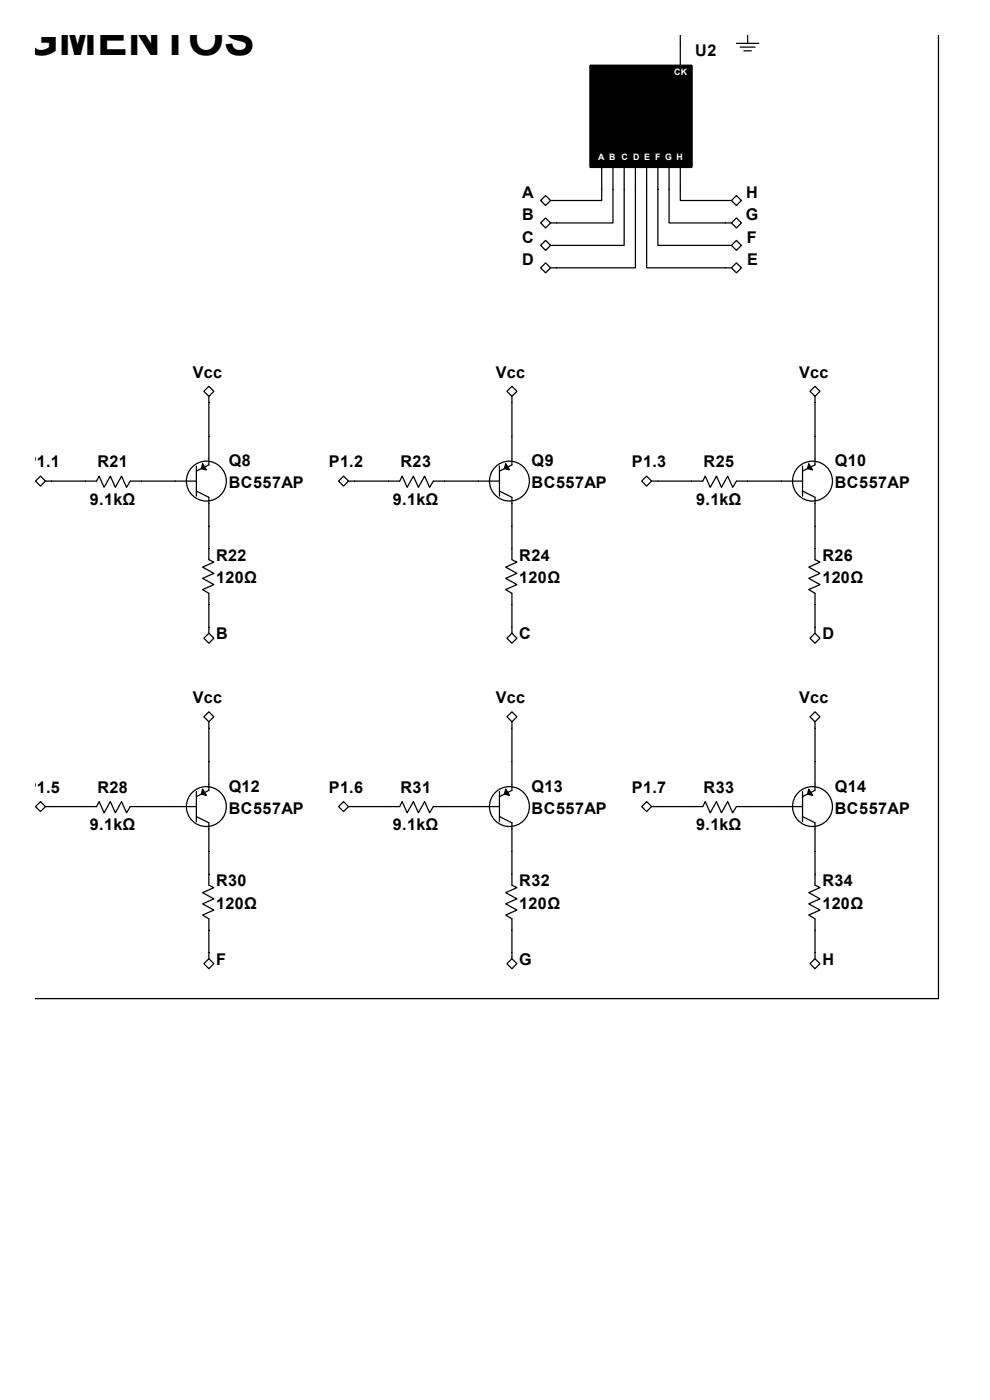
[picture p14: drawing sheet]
<svg xmlns="http://www.w3.org/2000/svg" width="210mm" height="297mm" viewBox="0 0 210 297" stroke-linecap="round" stroke-linejoin="round" font-family="sans-serif">
<defs><g id="words">
<text font-size="9.8" x="4.8" y="11.7">GMENTOS</text>
<g font-size="3.4">
<text x="147.4" y="11.8">U2</text>
<text x="110.8" y="42">A</text>
<text x="158.3" y="42">H</text>
<text x="110.8" y="46.7">B</text>
<text x="158.2" y="46.7">G</text>
<text x="110.8" y="51.5">C</text>
<text x="158.4" y="51.5">F</text>
<text x="110.8" y="56.3">D</text>
<text x="158.5" y="56.3">E</text>
<text x="40.9" y="80.1">Vcc</text>
<text x="105.2" y="80.1">Vcc</text>
<text x="169.5" y="80.1">Vcc</text>
<text x="5.5" y="99.1">P1.1</text>
<text x="20.7" y="99.1">R21</text>
<text x="48.5" y="98.8">Q8</text>
<text x="69.8" y="99.1">P1.2</text>
<text x="85" y="99.1">R23</text>
<text x="112.8" y="98.8">Q9</text>
<text x="134.1" y="99.1">P1.3</text>
<text x="149.3" y="99.1">R25</text>
<text x="177.1" y="98.8">Q10</text>
<text x="19" y="107.1">9.1kΩ</text>
<text x="48.5" y="103.6">BC557AP</text>
<text x="83.4" y="107.1">9.1kΩ</text>
<text x="112.8" y="103.6">BC557AP</text>
<text x="147.7" y="107.1">9.1kΩ</text>
<text x="177.1" y="103.6">BC557AP</text>
<text x="45.8" y="119">R22</text>
<text x="110.2" y="119">R24</text>
<text x="174.5" y="119">R26</text>
<text x="45.8" y="123.7">120Ω</text>
<text x="110.2" y="123.7">120Ω</text>
<text x="174.5" y="123.7">120Ω</text>
<text x="45.8" y="135.6">B</text>
<text x="110.2" y="135.6">C</text>
<text x="174.5" y="135.6">D</text>
<text x="40.9" y="149.1">Vcc</text>
<text x="105.2" y="149.1">Vcc</text>
<text x="169.5" y="149.1">Vcc</text>
<text x="48.5" y="167.9">Q12</text>
<text x="112.8" y="167.9">Q13</text>
<text x="177.1" y="167.9">Q14</text>
<text x="5.5" y="168.2">P1.5</text>
<text x="20.7" y="168.2">R28</text>
<text x="48.5" y="172.7">BC557AP</text>
<text x="69.8" y="168.2">P1.6</text>
<text x="85" y="168.2">R31</text>
<text x="112.8" y="172.7">BC557AP</text>
<text x="134.1" y="168.2">P1.7</text>
<text x="149.3" y="168.2">R33</text>
<text x="177.1" y="172.7">BC557AP</text>
<text x="19" y="176.1">9.1kΩ</text>
<text x="83.4" y="176.1">9.1kΩ</text>
<text x="147.7" y="176.1">9.1kΩ</text>
<text x="45.8" y="188">R30</text>
<text x="110.2" y="188">R32</text>
<text x="174.5" y="188">R34</text>
<text x="45.8" y="192.8">120Ω</text>
<text x="110.2" y="192.8">120Ω</text>
<text x="174.5" y="192.8">120Ω</text>
<text x="45.8" y="204.7">F</text>
<text x="110.2" y="204.7">G</text>
<text x="174.5" y="204.7">H</text>
</g>
<g font-size="1.9" fill="#fff">
<text x="143" y="15.9">CK</text>
<text x="126.9" y="33.9">A B C D E F G H</text>
</g>
</g></defs>
<g fill="none" stroke="#000" stroke-width=".26">
<path d="M144.3 7.6v6.4M156.2 9.2h4.8M157 10h3.2M157.8 10.8h1.6M158.6 7.6v1.6M199.1 7.6v204.3h-191.5M127.6 35.4v7.1h-10.8M130 35.4v11.9h-13.2M132.4 35.4v16.7h-15.6M134.8 35.4v21.4h-18M137.2 35.4v21.4h18M139.6 35.4v16.7h15.6"/>
<path d="M141.9 35.4v11.9h13.3M144.3 35.4v7.1h10.9M114.7 52.1l1-1.1 1.1 1.1-1.1 1zM115.7 41.5l1.1 1-1.1 1.1-1-1.1zM115.7 46.2l1.1 1.1-1.1 1.1-1-1.1zM115.7 55.8l1.1 1-1.1 1.1-1-1.1zM155.2 56.8l1-1 1.1 1-1.1 1.1zM155.2 52.1l1-1.1 1.1 1.1-1.1 1zM155.2 47.3l1-1.1 1.1 1.1-1.1 1.1zM155.2 42.5l1-1 1.1 1-1.1 1.1zM41.7 98.9v6.3M43.2 83l1.1-1 1.1 1-1.1 1.1z"/>
<path d="M44.3 84.1v14.5l-2.6 1.3M106 98.9v6.3M107.5 83l1.1-1 1.1 1-1.1 1.1zM108.6 84.1v14.5l-2.6 1.3M170.2 98.9v6.3M171.8 83l1.1-1 1.1 1-1.1 1.1zM172.9 84.1v14.5l-2.7 1.3M7.6 102l1-1 1 1.1-1 1-1-1M9.6 102.1h10.9l.5-1.1 1.1 2.4 1.3-2.4 1.1 2.4 1.3-2.4 1 2.4 .8-1.3h14.1M41.7 104.2l2.6 1.3v13.2l1.1 .6-2.4 1 2.4 1.3-2.4 1.1 2.4 1.3-2.4 1.1 1.3 .8v8.4M72.9 101l1 1.1-1 1-1.1-1zM73.9 102.1h10.9l.5-1.1 1.1 2.4 1.3-2.4 1.1 2.4 1.3-2.4 1 2.4 .8-1.3h14.1"/>
<path d="M106 104.2l2.6 1.3v13.2l1.1 .6-2.4 1 2.4 1.3-2.4 1.1 2.4 1.3-2.4 1.1 1.3 .8v8.4M137.2 101l1 1.1-1 1-1.1-1zM138.2 102.1h10.9l.5-1.1 1.1 2.4 1.3-2.4 1 2.4 1.4-2.4 1 2.4 .8-1.3h14M170.2 104.2l2.7 1.3v13.2l1.1 .6-2.4 1 2.4 1.3-2.4 1.1 2.4 1.3-2.4 1.1 1.3 .8v8.4M43.2 135.4l1.1-1.1 1.1 1.1-1.1 1.1zM107.5 135.4l1.1-1.1 1.1 1.1-1.1 1.1zM171.8 135.4l1.1-1.1 1.1 1.1-1.1 1.1zM43.2 152.1l1.1-1.1 1.1 1.1-1.1 1zM44.3 153.1v14.6l-2.6 1.3M107.5 152.1l1.1-1.1 1.1 1.1-1.1 1zM108.6 153.1v14.6l-2.6 1.3M171.8 152.1l1.1-1.1 1.1 1.1-1.1 1z"/>
<path d="M172.9 153.1v14.6l-2.7 1.3M7.6 171.1l1-1 1 1-1 1.1-1-1M9.6 171.1h10.9l.5-1 1.1 2.3 1.3-2.3 1.1 2.3 1.3-2.3 1 2.3 .8-1.3h14.1M41.7 173.2l2.6 1.4v13.2l1.1 .5-2.4 1.1 2.4 1.3-2.4 1.1 2.4 1.3-2.4 1 1.3 .8v8.5M41.7 167.9v6.4M72.9 170.1l1 1-1 1.1-1.1-1.1zM73.9 171.1h10.9l.5-1 1.1 2.3 1.3-2.3 1.1 2.3 1.3-2.3 1 2.3 .8-1.3h14.1M106 173.2l2.6 1.4v13.2l1.1 .5-2.4 1.1 2.4 1.3-2.4 1.1 2.4 1.3-2.4 1 1.3 .8v8.5M106 167.9v6.4M137.2 170.1l1 1-1 1.1-1.1-1.1zM138.2 171.1h10.9l.5-1 1.1 2.3 1.3-2.3 1 2.3 1.4-2.3 1 2.3 .8-1.3h14M170.2 173.2l2.7 1.4v13.2l1.1 .5-2.4 1.1 2.4 1.3-2.4 1.1 2.4 1.3-2.4 1 1.3 .8v8.5"/>
<path d="M170.2 167.9v6.4M43.2 204.5l1.1-1.1 1.1 1.1-1.1 1zM107.5 204.5l1.1-1.1 1.1 1.1-1.1 1zM171.8 204.5l1.1-1.1 1.1 1.1-1.1 1z"/>
<circle cx="43.8" cy="102.1" r="4.2"/>
<circle cx="108.1" cy="102.1" r="4.2"/>
<circle cx="172.4" cy="102.1" r="4.2"/>
<circle cx="43.8" cy="171.1" r="4.2"/>
<circle cx="108.1" cy="171.1" r="4.2"/>
<circle cx="172.4" cy="171.1" r="4.2"/>
</g>
<path d="M43 98.4l.8 1.3-1.1-.3zM107.3 98.4l.8 1.3-1.1-.3zM171.6 98.4l.8 1.3-1.1-.3zM43 167.4l.8 1.3-1.1-.2zM107.3 167.4l.8 1.3-1.1-.2zM171.6 167.4l.8 1.3-1.1-.2z" fill="#000" stroke="#000" stroke-width=".26"/>
<path d="M125.3 14h21.4v21.4h-21.4z" fill-rule="evenodd" fill="#000" stroke="#000" stroke-width=".53"/>
<use href="#words"/>
</svg>
